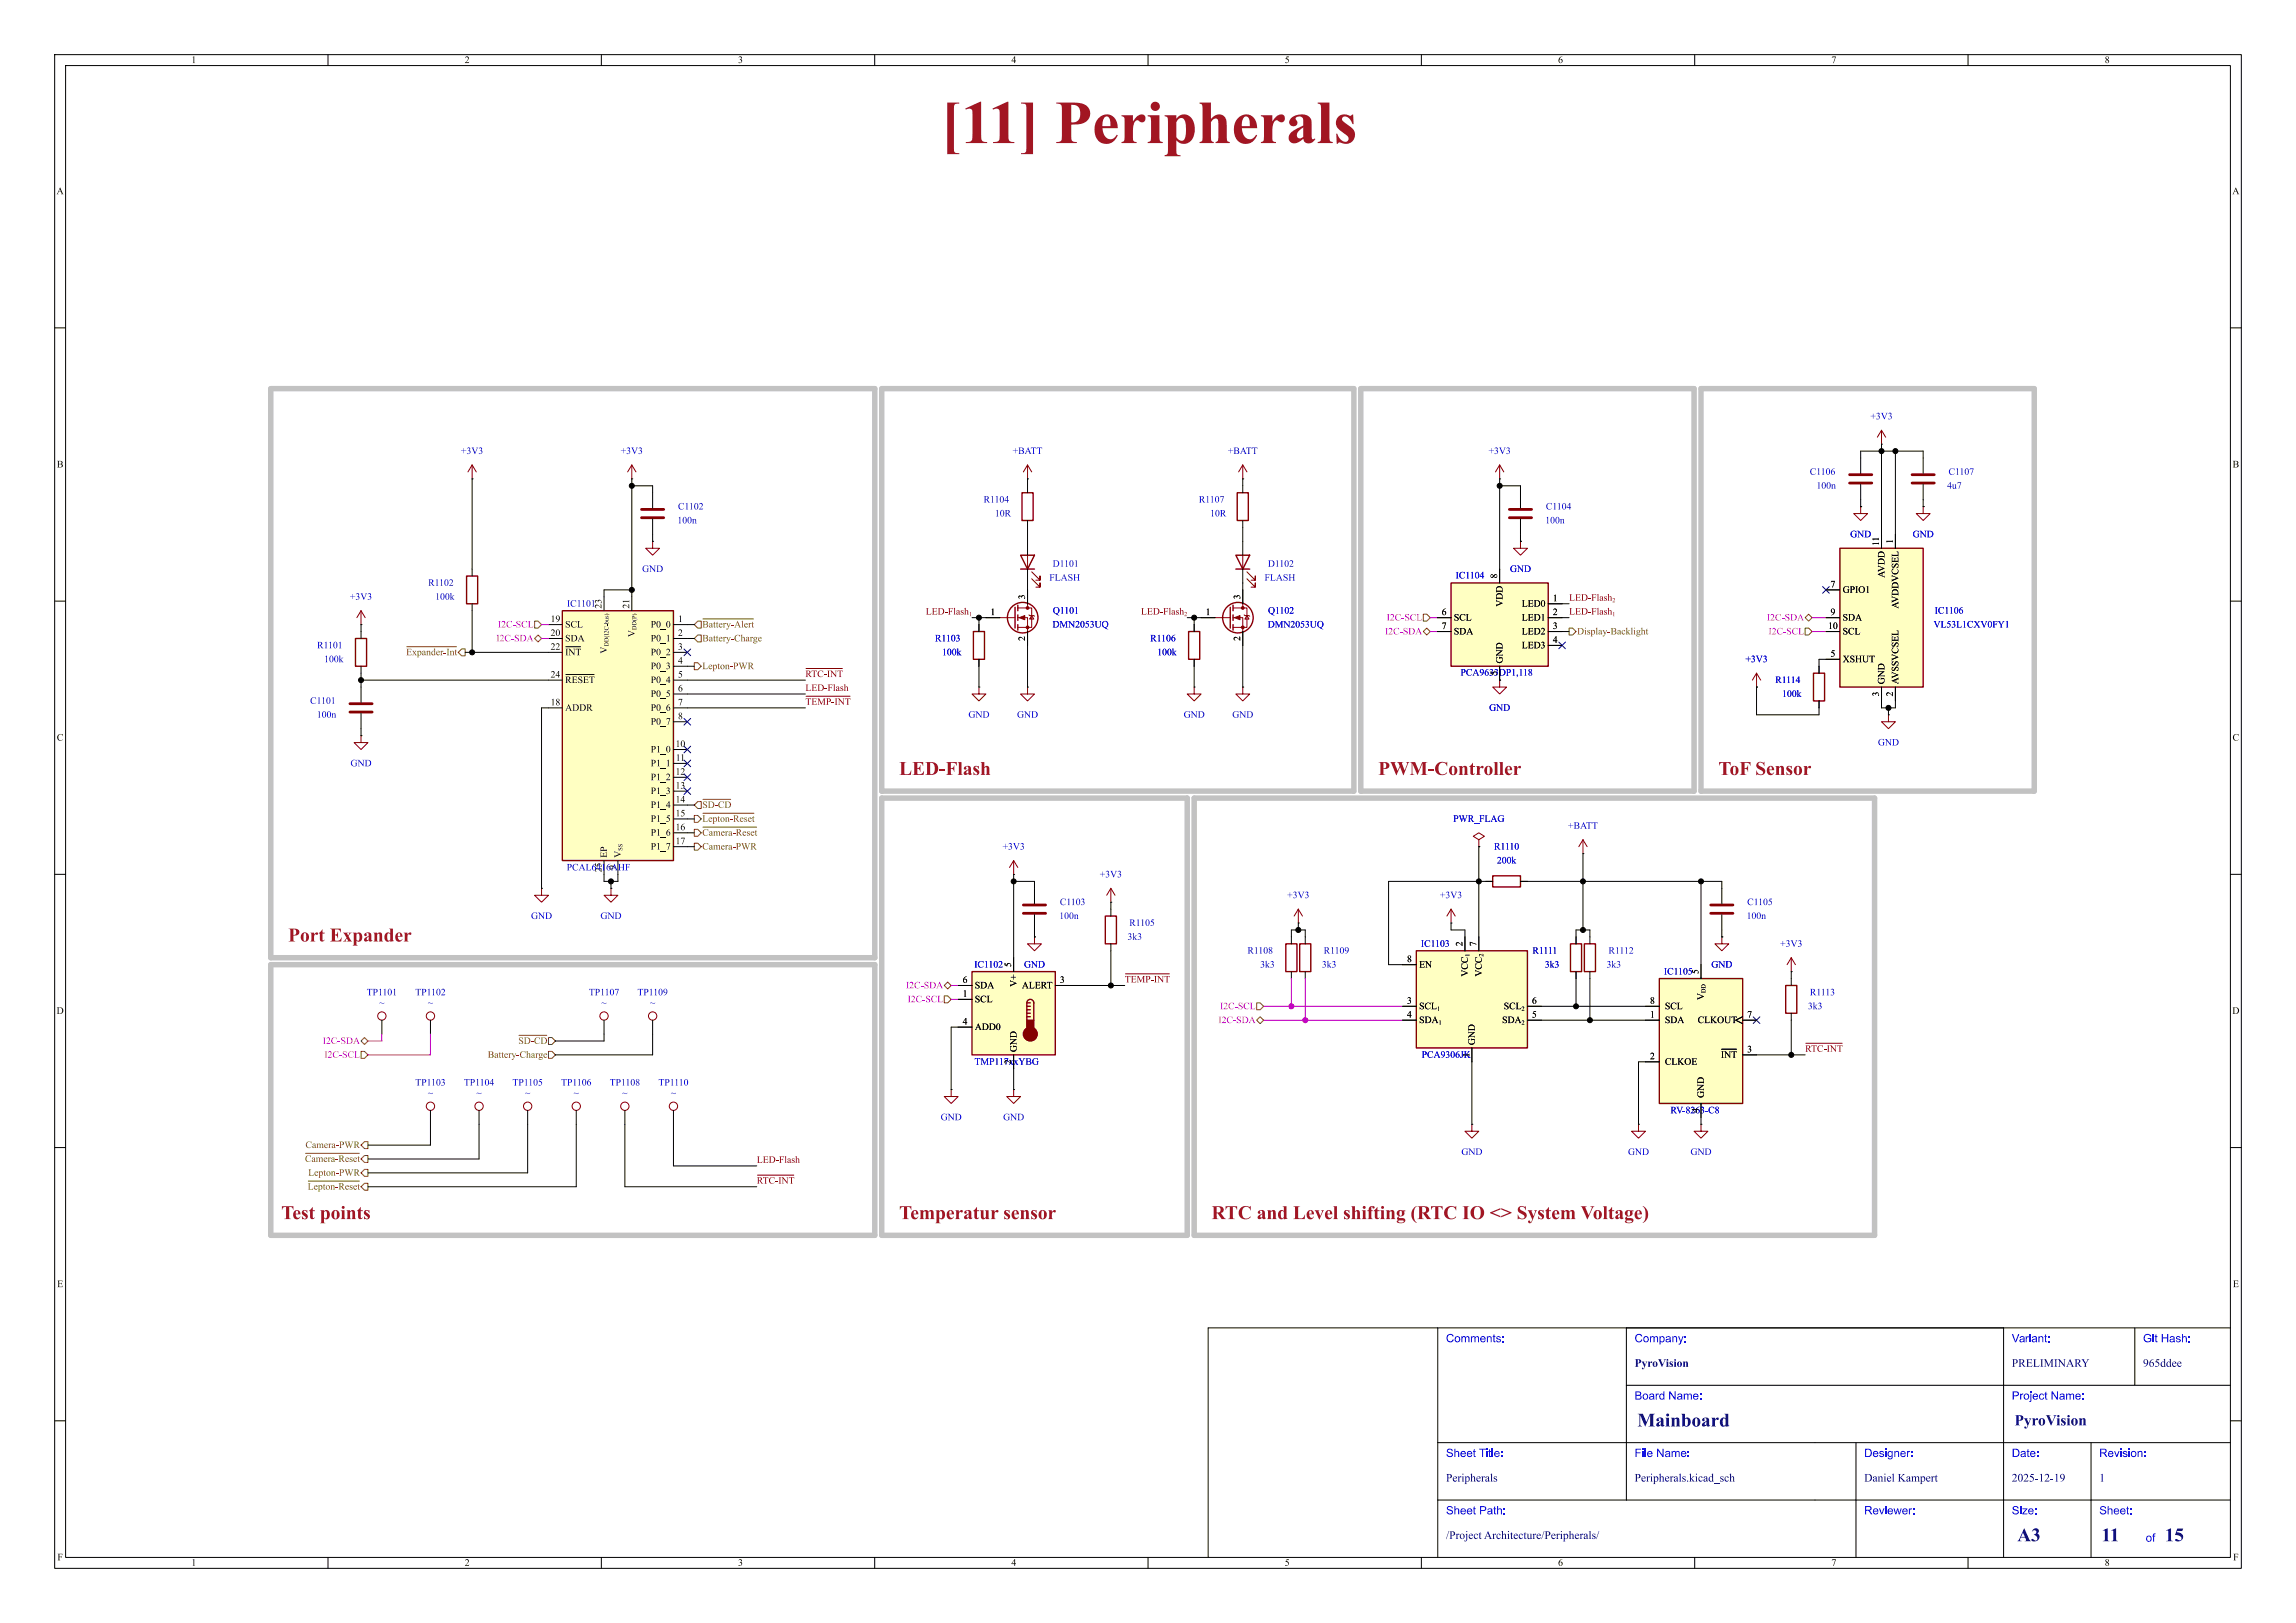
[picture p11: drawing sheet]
<svg xmlns="http://www.w3.org/2000/svg" width="420mm" height="297mm" viewBox="0 0 420 297" stroke-linecap="round" stroke-linejoin="round" font-family="sans-serif">
<defs><g id="words">
<text font-size="11.1" fill="#a21622" x="172.1" y="29.1">[11]Peripherals</text>
<g font-size="3.5" fill="#a21622">
<text x="164.5" y="142.2">LED-Flash</text>
<text x="252.1" y="142.2">PWM-Controller</text>
<text x="314.3" y="142.2">ToFSensor</text>
<text x="52.7" y="172.7">PortExpander</text>
<text x="51.4" y="223.5">Testpoints</text>
<text x="164.5" y="223.5">Temperatursensor</text>
<text x="221.6" y="223.5">RTC andLevelshifting(RTC IO &lt;&gt; SystemVoltage)</text>
</g>
<g font-size="3.5" fill="#00007f">
<text x="299.5" y="261.9">Mainboard</text>
<text x="369" y="282.9">A3</text>
<text x="384.4" y="282.9">11</text>
<text x="396" y="282.9">15</text>
</g>
<text font-size="2.8" fill="#00007f" x="368.5" y="261.6">PyroVision</text>
<g font-size="2.1" fill="#00f">
<text x="264.5" y="246.2">Comments:</text>
<text x="299" y="246.2">Company:</text>
<text x="368" y="246.2">Variant:</text>
<text x="392" y="246.2">Git Hash:</text>
<text x="299" y="256.7">Board Name:</text>
<text x="368" y="256.7">Project Name:</text>
<text x="264.5" y="267.2">Sheet Title:</text>
<text x="299" y="267.2">File Name:</text>
<text x="341" y="267.2">Designer:</text>
<text x="368" y="267.2">Date:</text>
<text x="384" y="267.2">Revision:</text>
<text x="264.5" y="277.7">Sheet Path:</text>
<text x="341" y="277.7">Reviewer:</text>
<text x="368" y="277.7">Size:</text>
<text x="384" y="277.7">Sheet:</text>
<text x="392.5" y="282.7">of</text>
</g>
<g font-size="2.1" fill="#00007f">
<text x="299" y="250.7">PyroVision</text>
<text x="368" y="250.7">PRELIMINARY</text>
<text x="392" y="250.7">965ddee</text>
<text x="264.5" y="271.7">Peripherals</text>
<text x="299" y="271.7">Peripherals.kicad_sch</text>
<text x="341" y="271.7">DanielKampert</text>
<text x="368" y="271.7">2025-12-19</text>
<text x="384" y="271.7">1</text>
<text x="264.5" y="282.2">/ProjectArchitecture/Peripherals/</text>
</g>
<g font-size="1.8">
<text x="35" y="12">1</text>
<text x="85" y="12">2</text>
<text x="135" y="12">3</text>
<text x="185" y="12">4</text>
<text x="235" y="12">5</text>
<text x="285" y="12">6</text>
<text x="335" y="12">7</text>
<text x="385" y="12">8</text>
<text x="10.3" y="36">A</text>
<text x="408.3" y="36">A</text>
<text x="10.4" y="86">B</text>
<text x="408.4" y="86">B</text>
<text x="343.9" y="99.9" transform="rotate(-90 343.9 99.9)">11</text>
<text x="346.5" y="99.5" transform="rotate(-90 346.5 99.5)">1</text>
<text x="274.1" y="105.9" transform="rotate(-90 274.1 105.9)">8</text>
<text x="334.8" y="107.7">7</text>
<text x="345.2" y="105.7" transform="rotate(-90 345.2 105.7)">AVDD</text>
<text x="110.2" y="111.4" transform="rotate(-90 110.2 111.4)">23</text>
<text x="115.3" y="111.4" transform="rotate(-90 115.3 111.4)">21</text>
<text x="169.3" y="112.7">LED-Flash_{1} 1</text>
<text x="181.2" y="112.8">1</text>
<text x="187.7" y="109.7" transform="rotate(-90 187.7 109.7)">3</text>
<text x="208.7" y="112.7">LED-Flash_{2} 1</text>
<text x="220.5" y="112.8">1</text>
<text x="227.1" y="109.7" transform="rotate(-90 227.1 109.7)">3</text>
<text x="263.7" y="112.8">6</text>
<text x="275.3" y="111" transform="rotate(-90 275.3 111)">VDD</text>
<text x="278.4" y="111.5">LED0</text>
<text x="284" y="110.2">1</text>
<text x="284" y="112.8">2</text>
<text x="334.8" y="112.8">9</text>
<text x="337.1" y="108.9">GPIO1</text>
<text x="347.7" y="111.4" transform="rotate(-90 347.7 111.4)">AVDDVCSEL</text>
<text x="100.7" y="114">19</text>
<text x="100.7" y="116.6">20</text>
<text x="100.7" y="119.1">22</text>
<text x="103.4" y="115.3">SCL</text>
<text x="103.4" y="117.8">SDA</text>
<text x="111.5" y="119.6" transform="rotate(-90 111.5 119.6)">V_{DD(I2C-bus)}</text>
<text x="116.6" y="116.6" transform="rotate(-90 116.6 116.6)">V_{DD(P)}</text>
<text x="119" y="115.3">P0_0</text>
<text x="119" y="117.8">P0_1</text>
<text x="124" y="114">1</text>
<text x="124" y="116.6">2</text>
<text x="124" y="119.1">3</text>
<text x="187.7" y="117.3" transform="rotate(-90 187.7 117.3)">2</text>
<text x="227.1" y="117.3" transform="rotate(-90 227.1 117.3)">2</text>
<text x="263.7" y="115.3">7</text>
<text x="265.9" y="114">SCL</text>
<text x="265.9" y="116.6">SDA</text>
<text x="278.4" y="114">LED1</text>
<text x="278.4" y="116.6">LED2</text>
<text x="278.4" y="119.1">LED3</text>
<text x="284" y="115.3">3</text>
<text x="284" y="117.9">4</text>
<text x="334.4" y="115.3">10</text>
<text x="337.1" y="114">SDA</text>
<text x="337.1" y="116.6">SCL</text>
<text x="74.3" y="120.4">~{Expander-Int}</text>
<text x="100.7" y="124.2">24</text>
<text x="103.4" y="125.4">~{RESET}</text>
<text x="119" y="120.4">P0_2</text>
<text x="119" y="122.9">P0_3</text>
<text x="119" y="125.4">P0_4</text>
<text x="124" y="121.7">4</text>
<text x="124" y="124.2">5</text>
<text x="274.1" y="123.6" transform="rotate(-90 274.1 123.6)">5</text>
<text x="275.3" y="121.4" transform="rotate(-90 275.3 121.4)">GND</text>
<text x="334.8" y="120.4">5</text>
<text x="337.1" y="121.6">XSHUT</text>
<text x="345.2" y="125.2" transform="rotate(-90 345.2 125.2)">GND</text>
<text x="347.7" y="125.2" transform="rotate(-90 347.7 125.2)">AVSSVCSEL</text>
<text x="100.7" y="129.3">18</text>
<text x="103.4" y="130.5">ADDR</text>
<text x="119" y="128">P0_5</text>
<text x="119" y="130.5">P0_6</text>
<text x="124" y="126.7">6</text>
<text x="124" y="129.3">7</text>
<text x="124" y="131.8">8</text>
<text x="343.9" y="127.4" transform="rotate(-90 343.9 127.4)">3</text>
<text x="346.5" y="127.4" transform="rotate(-90 346.5 127.4)">2</text>
<text x="10.4" y="136">C</text>
<text x="119" y="133.1">P0_7</text>
<text x="123.6" y="136.9">10</text>
<text x="408.4" y="136">C</text>
<text x="119" y="138.1">P1_0</text>
<text x="119" y="140.7">P1_1</text>
<text x="119" y="143.2">P1_2</text>
<text x="123.6" y="142">12</text>
<text x="123.6" y="139.4">11</text>
<text x="119" y="145.8">P1_3</text>
<text x="119" y="148.3">P1_4</text>
<text x="123.6" y="144.5">13</text>
<text x="123.6" y="147.1">14</text>
<text x="123.6" y="149.6">15</text>
<text x="119" y="150.8">P1_5</text>
<text x="119" y="153.4">P1_6</text>
<text x="119" y="155.9">P1_7</text>
<text x="123.6" y="152.1">16</text>
<text x="123.6" y="154.7">17</text>
<text x="111.5" y="157" transform="rotate(-90 111.5 157)">EP</text>
<text x="267.7" y="173.2" transform="rotate(-90 267.7 173.2)">2</text>
<text x="270.3" y="173.2" transform="rotate(-90 270.3 173.2)">7</text>
<text x="185.2" y="177" transform="rotate(-90 185.2 177)">5</text>
<text x="257.4" y="176.3">8</text>
<text x="259.6" y="177.5">EN</text>
<text x="269" y="178.7" transform="rotate(-90 269 178.7)">VCC_{1}</text>
<text x="271.5" y="178.7" transform="rotate(-90 271.5 178.7)">VCC_{2}</text>
<text x="310.9" y="178.2" transform="rotate(-90 310.9 178.2)">5</text>
<text x="176.1" y="180.1">6</text>
<text x="176.1" y="182.6">1</text>
<text x="178.3" y="181.3">SDA</text>
<text x="178.3" y="183.9">SCL</text>
<text x="186.4" y="180.6" transform="rotate(-90 186.4 180.6)">V+</text>
<text x="186.9" y="181.3">ALERT</text>
<text x="193.9" y="180.1">3</text>
<text x="257.4" y="183.9">3</text>
<text x="259.6" y="185.1">SCL_{1}</text>
<text x="275.1" y="185.1">SCL_{2}</text>
<text x="280.2" y="183.9">6</text>
<text x="301.8" y="183.9">8</text>
<text x="304.5" y="185.1">SCL</text>
<text x="312.1" y="183" transform="rotate(-90 312.1 183)">V_{DD}</text>
<text x="10.3" y="186">D</text>
<text x="176.1" y="187.7">4</text>
<text x="178.3" y="188.9">ADD0</text>
<text x="257.4" y="186.4">4</text>
<text x="259.6" y="187.7">SDA_{1}</text>
<text x="270.2" y="191.3" transform="rotate(-90 270.2 191.3)">GND</text>
<text x="274.8" y="187.7">SDA_{2}</text>
<text x="280.2" y="186.4">5</text>
<text x="301.8" y="186.4">1</text>
<text x="304.5" y="187.7">SDA</text>
<text x="310.5" y="187.7">CLKOUT</text>
<text x="319.6" y="186.4">7</text>
<text x="408.3" y="186">D</text>
<text x="185.2" y="194.8" transform="rotate(-90 185.2 194.8)">2</text>
<text x="186.4" y="192.5" transform="rotate(-90 186.4 192.5)">GND</text>
<text x="269" y="193.5" transform="rotate(-90 269 193.5)">1</text>
<text x="301.8" y="194.1">2</text>
<text x="304.5" y="195.3">CLKOE</text>
<text x="314.8" y="194">~{INT}</text>
<text x="319.6" y="192.8">3</text>
<text x="310.9" y="203.6" transform="rotate(-90 310.9 203.6)">4</text>
<text x="312.1" y="200.9" transform="rotate(-90 312.1 200.9)">GND</text>
<text x="10.4" y="236">E</text>
<text x="408.4" y="236">E</text>
<text x="10.5" y="286">F</text>
<text x="35" y="287">1</text>
<text x="85" y="287">2</text>
<text x="135" y="287">3</text>
<text x="185" y="287">4</text>
<text x="235" y="287">5</text>
<text x="285" y="287">6</text>
<text x="335" y="287">7</text>
<text x="385" y="287">8</text>
<text x="408.5" y="286">F</text>
</g>
<g font-size="1.8" fill="#0000c2">
<text x="342.1" y="77.2">+3V3</text>
<text x="84.3" y="83.5">+3V3</text>
<text x="113.5" y="83.5">+3V3</text>
<text x="185.2" y="83.5">+BATT</text>
<text x="224.6" y="83.5">+BATT</text>
<text x="272.3" y="83.5">+3V3</text>
<text x="331" y="87.3">C1106</text>
<text x="332.3" y="89.9">100n</text>
<text x="356.2" y="89.9">4u7</text>
<text x="356.4" y="87.3">C1107</text>
<text x="124" y="93.7">C1102</text>
<text x="179.9" y="92.4">R1104</text>
<text x="182" y="95">10R</text>
<text x="219.3" y="92.4">R1107</text>
<text x="221.4" y="95">10R</text>
<text x="282.8" y="93.7">C1104</text>
<text x="123.9" y="96.2">100n</text>
<text x="282.7" y="96.2">100n</text>
<text x="338.4" y="98.8">GND</text>
<text x="349.9" y="98.8">GND</text>
<text x="78.3" y="107.7">R1102</text>
<text x="117.5" y="105.1">GND</text>
<text x="191.9" y="106.7">FLASH</text>
<text x="192.5" y="104.2">D1101</text>
<text x="231.3" y="106.7">FLASH</text>
<text x="231.9" y="104.2">D1102</text>
<text x="266.3" y="106.3">IC1104</text>
<text x="276.2" y="105.1">GND</text>
<text x="64" y="110.2">+3V3</text>
<text x="79.6" y="110.2">100k</text>
<text x="103.7" y="111.5">IC1101</text>
<text x="192.6" y="112.7">Q1101</text>
<text x="232" y="112.7">Q1102</text>
<text x="353.9" y="112.7">IC1106</text>
<text x="58" y="119.1">R1101</text>
<text x="171" y="117.8">R1103</text>
<text x="192.5" y="115.3">DMN2053UQ</text>
<text x="210.4" y="117.8">R1106</text>
<text x="231.9" y="115.3">DMN2053UQ</text>
<text x="353.7" y="115.3">VL53L1CXV0FY1</text>
<text x="59.3" y="121.6">100k</text>
<text x="172.3" y="120.4">100k</text>
<text x="211.7" y="120.4">100k</text>
<text x="267.2" y="124.1">PCA9633DP1,118</text>
<text x="319.3" y="121.6">+3V3</text>
<text x="324.7" y="125.4">R1114</text>
<text x="56.7" y="129.3">C1101</text>
<text x="58" y="131.8">100n</text>
<text x="177.1" y="131.8">GND</text>
<text x="186" y="131.8">GND</text>
<text x="216.5" y="131.8">GND</text>
<text x="225.4" y="131.8">GND</text>
<text x="272.4" y="130.5">GND</text>
<text x="326" y="128">100k</text>
<text x="343.5" y="136.9">GND</text>
<text x="64.1" y="140.7">GND</text>
<text x="183.4" y="155.9">+3V3</text>
<text x="265.8" y="150.8">PWR_FLAG</text>
<text x="273.3" y="155.9">R1110</text>
<text x="286.8" y="152.1">+BATT</text>
<text x="103.7" y="159.7">PCAL6416AHF</text>
<text x="110.2" y="159.6" transform="rotate(-90 110.2 159.6)">25</text>
<text x="112.8" y="159.2" transform="rotate(-90 112.8 159.2)">9</text>
<text x="201.2" y="161">+3V3</text>
<text x="273.8" y="158.5">200k</text>
<text x="193.9" y="166.1">C1103</text>
<text x="235.5" y="164.8">+3V3</text>
<text x="263.4" y="164.8">+3V3</text>
<text x="319.6" y="166.1">C1105</text>
<text x="97.1" y="168.6">GND</text>
<text x="109.8" y="168.6">GND</text>
<text x="193.8" y="168.6">100n</text>
<text x="206.2" y="172.4">3k3</text>
<text x="206.6" y="169.9">R1105</text>
<text x="259.9" y="173.7">IC1103</text>
<text x="319.5" y="168.6">100n</text>
<text x="325.6" y="173.7">+3V3</text>
<text x="178.2" y="177.5">IC1102</text>
<text x="187.3" y="177.5">GND</text>
<text x="228.2" y="175">R1108</text>
<text x="230.5" y="177.5">3k3</text>
<text x="241.8" y="177.5">3k3</text>
<text x="242.1" y="175">R1109</text>
<text x="280.3" y="175">R1111</text>
<text x="282.6" y="177.5">3k3</text>
<text x="293.9" y="177.5">3k3</text>
<text x="294.2" y="175">R1112</text>
<text x="304.4" y="178.8">IC1105</text>
<text x="313" y="177.5">GND</text>
<text x="67.1" y="182.6">TP1101</text>
<text x="76" y="182.6">TP1102</text>
<text x="107.7" y="182.6">TP1107</text>
<text x="116.6" y="182.6">TP1109</text>
<text x="330.7" y="185.1">3k3</text>
<text x="331.1" y="182.6">R1113</text>
<text x="178.3" y="195.3">TMP117xxYBG</text>
<text x="260.1" y="194">PCA9306JK</text>
<text x="76" y="199.1">TP1103</text>
<text x="84.8" y="199.1">TP1104</text>
<text x="93.7" y="199.1">TP1105</text>
<text x="102.6" y="199.1">TP1106</text>
<text x="111.5" y="199.1">TP1108</text>
<text x="120.4" y="199.1">TP1110</text>
<text x="172.1" y="205.5">GND</text>
<text x="183.5" y="205.5">GND</text>
<text x="305.6" y="204.2">RV-8263-C8</text>
<text x="267.3" y="211.8">GND</text>
<text x="297.8" y="211.8">GND</text>
<text x="309.2" y="211.8">GND</text>
</g>
<g font-size="1.8" fill="#840000">
<text x="287" y="110.1">LED-Flash_{2}</text>
<text x="287" y="112.7">LED-Flash_{1}</text>
<text x="147.3" y="124.1">~{RTC-INT}</text>
<text x="147.3" y="129.2">~{TEMP-INT}</text>
<text x="147.3" y="126.7">LED-Flash</text>
<text x="205.7" y="180">~{TEMP-INT}</text>
<text x="330.2" y="192.7">~{RTC-INT}</text>
<text x="138.4" y="213">LED-Flash</text>
<text x="138.4" y="216.8">~{RTC-INT}</text>
</g>
<g font-size="1.8" fill="#c200c2">
<text x="90.8" y="117.8">I2C-SDA</text>
<text x="91.1" y="115.3">I2C-SCL</text>
<text x="253.3" y="116.6">I2C-SDA</text>
<text x="253.6" y="114">I2C-SCL</text>
<text x="323.2" y="114">I2C-SDA</text>
<text x="323.5" y="116.6">I2C-SCL</text>
<text x="165.7" y="181.3">I2C-SDA</text>
<text x="166" y="183.9">I2C-SCL</text>
<text x="223.2" y="185.1">I2C-SCL</text>
<text x="59" y="191.5">I2C-SDA</text>
<text x="222.9" y="187.7">I2C-SDA</text>
<text x="59.3" y="194">I2C-SCL</text>
</g>
<g font-size="1.8" fill="#725600">
<text x="128.5" y="117.8">Battery-Charge</text>
<text x="128.5" y="115.3">~{Battery-Alert}</text>
<text x="288.5" y="116.6">Display-Backlight</text>
<text x="128.5" y="122.9">Lepton-PWR</text>
<text x="128.5" y="148.3">~{SD-CD}</text>
<text x="128.5" y="153.4">~{Camera-Reset}</text>
<text x="128.5" y="155.9">Camera-PWR</text>
<text x="128.5" y="150.8">~{Lepton-Reset}</text>
<text x="94.8" y="191.5">~{SD-CD}</text>
<text x="89.2" y="194">Battery-Charge</text>
<text x="55.8" y="213.1">~{Camera-Reset}</text>
<text x="55.9" y="210.5">Camera-PWR</text>
<text x="56.4" y="215.6">Lepton-PWR</text>
<text x="56.3" y="218.2">~{Lepton-Reset}</text>
</g>
</g></defs>
<g fill="none" stroke="#000" stroke-width=".18">
<path d="M10 10h400v277h-400zM12 12h396v273h-396zM60 10v2M110 10v2M160 10v2M210 10v2M260 10v2M310 10v2M360 10v2M10 60h2M408 60h2M10 110h2"/>
<path d="M408 110h2M10 160h2M408 160h2M10 210h2M78.7 203.2v2.5M408 210h2M263 243v42M297.5 253.5h110.5M297.5 243v31.5M366.5 243v42M390.5 243v10.5M408 243h-187v42"/>
<path d="M10 260h2M263 274.5h145M263 264h145M339.5 264v21M382.5 264v21M408 260h2M60 285v2M110 285v2M160 285v2M210 285v2M260 285v2M310 285v2"/>
<path d="M360 285v2"/>
</g>
<circle cx="78.7" cy="202.4" r=".76" fill="none" stroke="#840000" stroke-width=".18"/>
<path d="M78.3 200l.7 .1 .2-.1-.2 .2-.5-.2-.2 .2z" fill="#0000c2"/>
<g fill="none" stroke="#840000" stroke-width=".18">
<path d="M99.1 162.6v1.2h1.2l-1.2 1.3-1.3-1.3h1.3M111.8 162.6v1.2h1.2l-1.2 1.3-1.3-1.3h1.3"/>
<circle cx="110.5" cy="185.9" r=".76"/>
</g>
<path d="M99.1 162.6h.1M111.8 162.6h.1M315 162.6v2.8M315 167.4v2.8M110.5 186.7v2.5" fill="none" stroke="#000" stroke-width=".18"/>
<path d="M312.9 165.6h4.1M312.9 167.1h4.1" fill="none" stroke="#840000" stroke-width=".51"/>
<path d="M110.1 183.5l.7 .1 .2-.1-.3 .2-.5-.2-.2 .2z" fill="#0000c2"/>
<g fill="none" stroke="#840000" stroke-width=".25">
<path d="M186.9 90.2h2.1v5.1h-2.1zM178.1 115.6h2v5.1h-2zM185.7 111.1v3.8M186.2 110.7v1.1M186.2 112.5v1M186.2 114.3v1M186.7 101.6h2.5l-1.2 2.5zM186.7 104.1h2.5M217.4 115.6h2.1v5.1h-2.1z"/>
<circle cx="187.1" cy="113" r="2.79"/>
</g>
<g fill="none" stroke="#000" stroke-width=".18">
<path d="M188 87.6h.1M188 88.9v1.3M188 95.3v1.2M188 99.1v2.5M340.4 83.8v2.8M340.4 88.6v2.8M179.1 114.3v1.3M180.3 113h2.6M188 104.1v2.6M188 108v2.5M188 115.6v2.5M218.4 114.3v1.3"/>
<path d="M179.1 125.7h.1M179.1 120.7v1.2M188 125.7h.1M218.4 120.7v1.2M96.5 203.2v2.5"/>
</g>
<g fill="none" stroke="#840000" stroke-width=".18">
<path d="M188 85.1v2.5M188 85.1l-.8 1.3M188 85.1l.7 1.3M182.9 113h2.8M186.2 111.3h2.5v3.5h-2.5M186.2 113h1.8v2.6M188 101.6v2.5M188 110.5v.8M188.2 112.5l.1 .1h.8l.1 .2M188.7 105.9l1.5 1.5v-.7v.7h-.7M188.7 104.6l1.5 1.6v-.8v.8h-.7M188.7 112.6l.4 .7h-.8z"/>
<path d="M179.1 125.7v1.3h1.2l-1.2 1.3-1.3-1.3h1.3M188 125.7v1.3h1.2l-1.2 1.3-1.3-1.3h1.3"/>
<circle cx="96.5" cy="202.4" r=".76"/>
</g>
<g fill="#840000" stroke="#840000" stroke-width=".18">
<path d="M186.4 113l1.1-.4v.8z"/>
<circle cx="188" cy="111.3" r=".25"/>
<circle cx="188" cy="114.8" r=".25"/>
</g>
<path d="M338.3 86.9h4.1M338.3 88.4h4.1" fill="none" stroke="#840000" stroke-width=".51"/>
<path d="M96.1 200l.7 .1 .2-.1-.2 .2-.5-.2-.2 .2z" fill="#0000c2"/>
<circle cx="87.6" cy="202.4" r=".76" fill="none" stroke="#840000" stroke-width=".18"/>
<path d="M87.6 203.2v2.5" fill="none" stroke="#000" stroke-width=".18"/>
<path d="M87.2 200l.7 .1 .2-.1-.2 .2-.5-.2-.2 .2z" fill="#0000c2"/>
<g fill="none" stroke="#840000" stroke-width=".18">
<path d="M227.3 85.1l-.7 1.3M227.3 85.1l.8 1.3M227.3 85.1v2.5M222.2 113h2.8M225.6 111.3h2.5v3.5h-2.5M225.6 113h1.7v2.6M227.3 101.6v2.5M227.3 110.5v.8M227.6 112.5l.1 .1h.8l.1 .2M228.1 105.9l1.5 1.5v-.7v.7h-.7M228.1 104.6l1.5 1.6v-.8v.8h-.7M228.1 112.6l.4 .7h-.8z"/>
<path d="M321.3 123.2l-.8 1.3M321.3 123.2l.8 1.3M321.3 123.2v2.5"/>
<circle cx="69.8" cy="185.9" r=".76"/>
</g>
<path d="M227.3 87.6h.1M227.3 88.9v1.3M227.3 95.3v1.2M227.3 99.1v2.5M219.7 113h2.5M227.3 104.1v2.6M227.3 108v2.5M227.3 115.6v2.5M321.3 125.7h.1M69.8 186.7v2.5" fill="none" stroke="#000" stroke-width=".18"/>
<g fill="none" stroke="#840000" stroke-width=".25">
<path d="M226.3 90.2h2v5.1h-2zM225 111.1v3.8M225.6 110.7v1.1M225.6 112.5v1M225.6 114.3v1M226.1 101.6h2.5l-1.3 2.5zM226.1 104.1h2.5"/>
<circle cx="226.4" cy="113" r="2.79"/>
</g>
<g fill="#840000" stroke="#840000" stroke-width=".18">
<path d="M225.8 113l1-.4v.8z"/>
<circle cx="227.3" cy="111.3" r=".25"/>
<circle cx="227.3" cy="114.8" r=".25"/>
</g>
<path d="M69.5 183.5l.6 .1 .2-.1-.2 .2-.5-.2-.2 .2z" fill="#0000c2"/>
<circle cx="78.7" cy="185.9" r=".76" fill="none" stroke="#840000" stroke-width=".18"/>
<path d="M78.7 186.7v2.5" fill="none" stroke="#000" stroke-width=".18"/>
<path d="M78.3 183.5l.7 .1 .2-.1-.2 .2-.5-.2-.2 .2z" fill="#0000c2"/>
<path d="M218.4 125.7v1.3h1.3l-1.3 1.3-1.2-1.3h1.2M227.3 125.7v1.3h1.3l-1.3 1.3-1.2-1.3h1.2" fill="none" stroke="#840000" stroke-width=".18"/>
<path d="M218.4 125.7h.1M227.3 125.7h.1" fill="none" stroke="#000" stroke-width=".18"/>
<path d="M265.4 106.7h17.8v15.2h-17.8z" fill="#ffffc2"/>
<path d="M265.4 106.7h17.8v15.2h-17.8zM202.2 167.6h2v5.1h-2z" fill="none" stroke="#840000" stroke-width=".25"/>
<g fill="none" stroke="#000" stroke-width=".18">
<path d="M115.6 87.6h.1M119.4 99.1h.1M119.4 90.2v2.8M119.4 95v2.8M262.9 113h2.5M262.9 115.6h2.5M274.3 104.1v2.6M283.2 113h2.5M283.2 115.6h2.5M283.2 110.5h2.5M283.2 118.1h2.5M274.3 121.9v2.6"/>
<path d="M203.2 166.4v1.2M203.2 172.7v1.3"/>
</g>
<path d="M115.6 85.1l.7 1.3M115.6 85.1l-.8 1.3M115.6 85.1v2.5M119.4 99.1v1.2h-1.3l1.3 1.3 1.2-1.3h-1.2" fill="none" stroke="#840000" stroke-width=".18"/>
<path d="M117.3 93.2h4.1M117.3 94.7h4.1" fill="none" stroke="#840000" stroke-width=".51"/>
<path d="M177.8 177.8h15.2v15.2h-15.2z" fill="#ffffc2"/>
<path d="M177.8 177.8h15.2v15.2h-15.2zM187.8 183.5a.64 .64 0 0 1 .7-.6 .64 .64 0 0 1 .6 .6v3.2M187.8 183.5v3.2M187.8 183.5h.7M187.8 184.2h.7M187.8 184.8h.7M187.8 185.4h.7M187.8 186.1h.7" fill="none" stroke="#840000" stroke-width=".25"/>
<g fill="#840000" stroke="#840000" stroke-width=".25">
<path d="M187.8 186.7h1.3v1.9h-1.3z"/>
<circle cx="188.5" cy="189.2" r="1.27"/>
</g>
<path d="M185.4 175.3v2.5M175.3 180.3h2.5M175.3 182.9h2.5M175.3 188h2.5M185.4 193v2.6M193 180.3h2.6" fill="none" stroke="#000" stroke-width=".18"/>
<path d="M102.9 111.8h20.3v45.7h-20.3z" fill="#ffffc2"/>
<path d="M102.9 111.8h20.3v45.7h-20.3z" fill="none" stroke="#840000" stroke-width=".25"/>
<path d="M103.4 118.7h.5l-.1 .2v.9l.1 .1h-.5l.2-.2v-.8zM103.9 118.7h.4l.7 .9v-.7l-.2-.2h.4l-.1 .1v1.1l-.8-.9v.8l.1 .1h-.4l.2-.1v-.9zM105.3 118.7h1v.3l-.1-.2h-.3v1l.1 .1h-.5l.2-.1v-1h-.2l-.2 .2zM112.4 155.7l1.2 .6-1.2 .7v-.5l.1 .1 .8-.3-.8-.3-.1 .1zM113.1 155.2h.2l-.2 .2 .1 .1h.1a.28 .28 0 0 1 .4-.4 .28 .28 0 0 1 .1 .5h-.2a.18 .18 0 0 0 .3-.2 .18 .18 0 0 0-.3-.1l-.1 .1a.24 .24 0 0 1-.3 .2 .24 .24 0 0 1-.1-.4zM113.1 154.5h.2l-.2 .3 .1 .1 .1-.1a.28 .28 0 0 1 .4-.3 .28 .28 0 0 1 .1 .4l-.2 .1a.18 .18 0 0 0 .3-.2 .18 .18 0 0 0-.3-.2l-.1 .2a.24 .24 0 0 1-.3 .2 .24 .24 0 0 1-.1-.4z" fill="#000"/>
<g fill="none" stroke="#000" stroke-width=".18">
<path d="M123.2 114.3h2.5M123.2 116.8h2.5M123.2 119.4h2.5M103.5 123.4h5.2M123.2 121.9h2.5M123.2 124.5h2.5M123.2 127h2.5M123.2 129.5h2.5M123.2 132.1h2.5M113 157.5v2.5M189.2 171.5h.1M174 199.4h.1"/>
<path d="M185.4 199.4h.1M114.3 203.2v2.5"/>
</g>
<g fill="none" stroke="#840000" stroke-width=".18">
<path d="M189.2 171.5v1.2h-1.2l1.2 1.3 1.3-1.3h-1.3M174 199.4v1.3h1.3l-1.3 1.2-1.3-1.2h1.3M185.4 199.4v1.3h1.3l-1.3 1.2-1.3-1.2h1.3"/>
<circle cx="114.3" cy="202.4" r=".76"/>
</g>
<path d="M113.9 200l.7 .1 .2-.1-.3 .2-.5-.2-.2 .2z" fill="#0000c2"/>
<circle cx="105.4" cy="202.4" r=".76" fill="none" stroke="#840000" stroke-width=".18"/>
<path d="M105.4 203.2v2.5" fill="none" stroke="#000" stroke-width=".18"/>
<path d="M105 200l.7 .1 .2-.1-.2 .2-.6-.2-.2 .2z" fill="#0000c2"/>
<g fill="none" stroke="#840000" stroke-width=".18">
<path d="M185.4 157.5l.8 1.3M185.4 157.5l-.7 1.3M185.4 157.5v2.5M203.2 162.6l.8 1.2M203.2 162.6l-.8 1.2M203.2 162.6v2.5"/>
<circle cx="123.2" cy="202.4" r=".76"/>
</g>
<path d="M66 115.6v1.2M66 121.9v1.3M185.4 160h.1M189.2 162.6v2.8M189.2 167.4v2.8M203.2 165.1h.1M123.2 203.2v2.5" fill="none" stroke="#000" stroke-width=".18"/>
<path d="M187.2 165.6h4.1M187.2 167.1h4.1" fill="none" stroke="#840000" stroke-width=".51"/>
<path d="M65 116.8h2.1v5.1h-2.1z" fill="none" stroke="#840000" stroke-width=".25"/>
<path d="M122.8 200l.7 .1 .2-.1-.3 .2-.5-.2-.2 .2z" fill="#0000c2"/>
<g fill="none" stroke="#840000" stroke-width=".18">
<path d="M289.6 153.7l-.8 1.2M289.6 153.7l.7 1.2M289.6 153.7v2.5"/>
<circle cx="119.4" cy="185.9" r=".76"/>
</g>
<path d="M289.6 156.2h.1M119.4 186.7v2.5" fill="none" stroke="#000" stroke-width=".18"/>
<path d="M119 183.5l.6 .1 .2-.1-.2 .2-.5-.2-.2 .2z" fill="#0000c2"/>
<path d="M340.4 92.7v1.3h1.2l-1.2 1.3-1.3-1.3h1.3M351.8 92.7v1.3h-1.3l1.3 1.3 1.3-1.3h-1.3M345.4 130.8v1.3h-1.2l1.2 1.3 1.3-1.3h-1.3" fill="none" stroke="#840000" stroke-width=".18"/>
<path d="M340.4 92.7h.1M351.8 92.7h.1M345.4 130.8h.1" fill="none" stroke="#000" stroke-width=".18"/>
<path d="M336.5 100.3h15.3v25.4h-15.3z" fill="#ffffc2"/>
<path d="M336.5 100.3h15.3v25.4h-15.3zM331.7 123.2h2.1v5.1h-2.1zM326.6 180.3h2.1v5.1h-2.1z" fill="none" stroke="#840000" stroke-width=".25"/>
<g fill="none" stroke="#000" stroke-width=".18">
<path d="M86.4 87.6h.1M278.1 99.1h.1M278.1 90.2v2.8M278.1 95v2.8M344.2 81.3h.1M346.7 97.8v2.5M351.8 83.8v2.8M351.8 88.6v2.8M334 108h2.5M334 113h2.5M332.7 121.9v1.3M332.7 128.3v1.2"/>
<path d="M334 120.7h2.5M344.2 125.7v2.6M346.7 125.7v2.6M270.5 154.9h.1M315 171.5h.1M327.7 177.8h.1M327.7 179.1v1.2M327.7 185.4v1.3M299.7 205.7h.1M311.1 205.7h.1"/>
</g>
<path d="M276.1 93.2h4.1M276.1 94.7h4.1M349.8 86.9h4M349.8 88.4h4" fill="none" stroke="#840000" stroke-width=".51"/>
<g fill="none" stroke="#840000" stroke-width=".18">
<path d="M344.2 78.7l-.8 1.3M344.2 78.7l.7 1.3M344.2 78.7v2.6M86.4 85.1l-.8 1.3M86.4 85.1l.7 1.3M86.4 85.1v2.5M278.1 99.1v1.2h-1.2l1.2 1.3 1.3-1.3h-1.3M270.5 153.7l1-.7-1-.6-1 .6 1 .7v1.2M315 171.5v1.2h1.2l-1.2 1.3-1.3-1.3h1.3M327.7 175.3l.7 1.2M327.7 175.3l-.8 1.2M327.7 175.3v2.5"/>
<path d="M299.7 205.7v1.3h1.3l-1.3 1.3-1.3-1.3h1.3M311.1 205.7v1.3h1.3l-1.3 1.3-1.2-1.3h1.2"/>
</g>
<path d="M259.1 174h20.3v17.8h-20.3z" fill="#ffffc2"/>
<path d="M235.2 172.7h2v5.1h-2zM237.7 172.7h2.1v5.1h-2.1zM259.1 174h20.3v17.8h-20.3zM273 160.3h5.1v2h-5.1zM287.3 172.7h2v5.1h-2zM289.8 172.7h2v5.1h-2z" fill="none" stroke="#840000" stroke-width=".25"/>
<g fill="none" stroke="#000" stroke-width=".18">
<path d="M274.3 87.6h.1M66 125.7v2.8M66 130.6v2.8M236.2 171.5v1.2M236.2 177.8v1.3M237.5 168.9h.1M238.8 171.5v1.2M238.8 177.8v1.3M256.5 176.5h2.6M265.4 168.9h.1M271.8 161.3h1.2M278.1 161.3h1.3"/>
<path d="M288.3 171.5v1.2M288.3 177.8v1.3M290.8 171.5v1.2M290.8 177.8v1.3M256.5 184.2h2.6M256.5 186.7h2.6M269.2 191.8v2.5M269.2 205.7h.1"/>
</g>
<path d="M274.3 85.1l.8 1.3M274.3 85.1l-.7 1.3M274.3 85.1v2.5M274.3 124.5v1.2h-1.3l1.3 1.3 1.3-1.3h-1.3M237.5 166.4l.8 1.2M237.5 166.4l-.8 1.2M237.5 166.4v2.5M265.4 166.4l.8 1.2M265.4 166.4l-.7 1.2M265.4 166.4v2.5M269.2 205.7v1.3h1.3l-1.3 1.3-1.2-1.3h1.2" fill="none" stroke="#840000" stroke-width=".18"/>
<path d="M64 128.8h4.1M64 130.3h4.1" fill="none" stroke="#840000" stroke-width=".51"/>
<path d="M303.5 179.1h15.3v22.8h-15.3z" fill="#ffffc2"/>
<path d="M85.3 105.4h2.1v5.1h-2.1zM303.5 179.1h15.3v22.8h-15.3z" fill="none" stroke="#840000" stroke-width=".25"/>
<g fill="none" stroke="#000" stroke-width=".18">
<path d="M86.4 87.6v17.8M115.6 87.6v20.4h-5.1M115.6 88.9h3.8v1.3M119.4 97.8v1.3M188 87.6v1.3M188 96.5v2.6M227.3 87.6v1.3M227.3 96.5v2.6M274.3 87.6v19.1M274.3 88.9h3.8v1.3M278.1 99.1h.1M278.1 97.8v1.3"/>
<path d="M340.4 92.7h.1M340.4 83.8v-1.2h11.4v1.2M340.4 91.4v1.3M344.2 81.3v16.5M346.7 82.6v17.7M351.8 92.7h.1M351.8 91.4v1.3M66 114.3h.1M66 114.3v1.3M86.4 110.5v8.9h13.9M125.7 116.8h1.3M125.7 114.3h1.3"/>
<path d="M179.1 113v2.6M180.3 113h2.6M188 106.7v3.8M188 115.6v10.1M218.4 113v2.6M219.7 113h2.5M227.3 106.7v3.8M227.3 115.6v10.1M262.9 113h2.5M262.9 115.6h2.5M283.2 113h3.8M283.2 110.5h3.8"/>
<path d="M283.2 115.6h3.8M283.2 118.1h2.5M334 108h2.5M334 113h2.5M66 134.6h.1M66 123.2v2.5M66 133.4v1.2M66 124.5h34.3M100.3 129.5h-1.2v33.1M125.7 127h21.6M125.7 121.9h1.3M125.7 124.5h21.6"/>
<path d="M125.7 129.5h21.6M179.1 120.7v5M218.4 120.7v5M274.3 121.9v2.6M321.3 125.7h.1M321.3 125.7v5.1h11.4v-2.5M336.5 120.7h-3.8v2.5M344.2 125.7v3.8h2.5v-3.8M345.4 129.5v1.3M125.7 149.9h1.3M125.7 154.9h1.3M125.7 147.3h1.3"/>
<path d="M125.7 152.4h1.3M270.5 154.9h.1M270.5 154.9v16.6M289.6 156.2v14M110.5 160v1.3h2.5v-1.3M111.8 161.3v1.3M185.4 161.3h3.8v1.3M185.4 160v17.8M189.2 171.5h.1M189.2 170.2v1.3M203.2 165.1v1.3M203.2 174v6.3"/>
<path d="M236.2 171.5v-1.3h2.6v1.3M237.5 168.9v1.3M265.4 168.9v1.3h2.6v1.3M273 161.3h-19v15.2h5.1M278.1 161.3h36.9v1.3M288.3 177.8v6.4M290.8 171.5v-1.3h-2.5v2.5M290.8 179.1v7.6M311.1 161.3v17.8M315 171.5h.1M315 170.2v1.3M327.7 177.8v1.3"/>
<path d="M110.5 189.2v1.3h-8.9M119.4 189.2v3.8h-17.8M175.3 180.3h2.5M175.3 182.9h2.5M177.8 188h-3.8v11.4M185.4 193v6.4M193 180.3h12.7M256.5 184.2h2.6M256.5 186.7h2.6M269.2 191.8v13.9M281.9 184.2h21.6M281.9 186.7h21.6"/>
<path d="M303.5 194.3h-3.8v11.4M314.9 192h2.7M318.8 186.1l-1.3 .6 1.3 .6M318.8 186.7h2.5M318.8 193h11.4M327.7 186.7v6.3M78.7 205.7v3.9h-11.4M87.6 205.7v6.4h-20.3M96.5 205.7v8.9h-29.2M105.4 205.7v11.5h-38.1M114.3 205.7v11.5h24.1M123.2 205.7v7.7h15.2"/>
<path d="M311.1 201.9v3.8"/>
</g>
<path d="M66 111.8l-.7 1.2M66 111.8l.8 1.2M66 111.8v2.5M66 134.6v1.3h1.3l-1.3 1.3-1.2-1.3h1.2M147.4 127.4h8.1M147.4 122.3h6.7M205.9 178.2h8M330.3 190.9h6.7M138.6 215h6.6" fill="none" stroke="#840000" stroke-width=".18"/>
<g fill="none" stroke="#725600" stroke-width=".18">
<path d="M74.4 118.3h9.1M97.8 116.8l.6-.6 .7 .6-.7 .7zM97.8 113.7h.6l.7 .6-.7 .6h-.6zM127.6 116.2h.7v1.3h-.7l-.6-.7zM127.6 113.7h.7v1.2h-.7l-.6-.6zM128.6 113.3h9.2M260.3 112.4h.7l.6 .6-.6 .7h-.7zM260.3 115.6l.7-.7 .6 .7-.6 .6zM287 114.9h.7l.6 .7-.6 .6h-.7zM330.2 114.9h.6l.7 .7-.7 .6h-.6zM330.8 112.4l.7 .6-.7 .7-.6-.7zM127 121.3h.6l.7 .6-.7 .7h-.6z"/>
<path d="M127 151.8h.6l.7 .6-.7 .6h-.6zM127 154.3h.6l.7 .6-.7 .7h-.6zM127 149.2h.6l.7 .7-.7 .6h-.6zM127.6 146.7h.7v1.3h-.7l-.6-.7zM128.6 151.4h9.8M128.6 146.3h5.1M128.6 148.8h9.3M66 192.4h.7l.6 .6-.6 .7h-.7zM66.7 189.9l.6 .6-.6 .6-.7-.6zM94.9 189.5h5.1M172.7 182.2h.7l.6 .7-.6 .6h-.7zM172.7 180.3l.7-.6 .6 .6-.6 .7z"/>
<path d="M229.9 186.7l.6-.6 .6 .6-.6 .6zM229.9 183.5h.6l.6 .7-.6 .6h-.6zM55.9 211.1h9.8M56.4 216.1h9.3M66.7 214h.6v1.3h-.6l-.7-.7z"/>
</g>
<path d="M49.5 71.1h110.5v104.2h-110.5zM161.3 71.1h86.3v73.7h-86.3zM248.9 71.1h61v73.7h-61zM311.1 71.1h61v73.7h-61zM161.3 146.1h55.9v80h-55.9zM218.4 146.1h124.5v80h-124.5zM49.5 176.5h110.5v49.6h-110.5z" fill="none" stroke="#c2c2c2" stroke-width="1"/>
<g fill="none" stroke="#c200c2" stroke-width=".18">
<path d="M99.1 116.8h1.2M99.1 114.3h1.2M261.6 113h1.3M261.6 115.6h1.3M331.5 113h2.5M331.5 115.6h2.5M236.2 179.1v5.1M238.8 179.1v7.6M69.8 189.2v1.3h-2.5M78.7 189.2v3.8h-11.4M174 182.9h1.3M174 180.3h1.3"/>
<path d="M231.1 186.7h25.4M231.1 184.2h25.4"/>
</g>
<g fill="none" stroke="#000084" stroke-width=".18">
<path d="M125.1 118.8l1.2 1.2M126.3 118.8l-1.2 1.2M285.1 117.5l1.3 1.2M286.4 117.5l-1.3 1.2M333.4 107.3l1.2 1.3M334.6 107.3l-1.2 1.3M125.1 131.5l1.2 1.2M125.1 136.6l1.2 1.2M125.1 139.1l1.2 1.2M126.3 131.5l-1.2 1.2M126.3 136.6l-1.2 1.2M126.3 139.1l-1.2 1.2"/>
<path d="M125.1 141.6l1.2 1.2M125.1 144.2l1.2 1.2M126.3 141.6l-1.2 1.2M126.3 144.2l-1.2 1.2M320.7 186.1l1.2 1.2M321.9 186.1l-1.2 1.2"/>
</g>
<g fill="#c200c2" stroke="#c200c2" stroke-width=".18">
<circle cx="238.8" cy="186.7" r=".46"/>
<circle cx="236.2" cy="184.2" r=".46"/>
</g>
<g fill="#000" stroke="#000" stroke-width=".18">
<circle cx="115.6" cy="88.9" r=".46"/>
<circle cx="274.3" cy="88.9" r=".46"/>
<circle cx="344.2" cy="82.6" r=".46"/>
<circle cx="346.7" cy="82.6" r=".46"/>
<circle cx="115.6" cy="108" r=".46"/>
<circle cx="66" cy="124.5" r=".46"/>
<circle cx="345.4" cy="129.5" r=".46"/>
<circle cx="111.8" cy="161.3" r=".46"/>
<circle cx="185.4" cy="161.3" r=".46"/>
<circle cx="237.5" cy="170.2" r=".46"/>
<circle cx="270.5" cy="161.3" r=".46"/>
<circle cx="289.6" cy="161.3" r=".46"/>
<circle cx="289.6" cy="170.2" r=".46"/>
<circle cx="311.1" cy="161.3" r=".46"/>
<circle cx="203.2" cy="180.3" r=".46"/>
<circle cx="288.3" cy="184.2" r=".46"/>
<circle cx="290.8" cy="186.7" r=".46"/>
<circle cx="327.7" cy="193" r=".46"/>
</g>
<use href="#words"/>
</svg>
